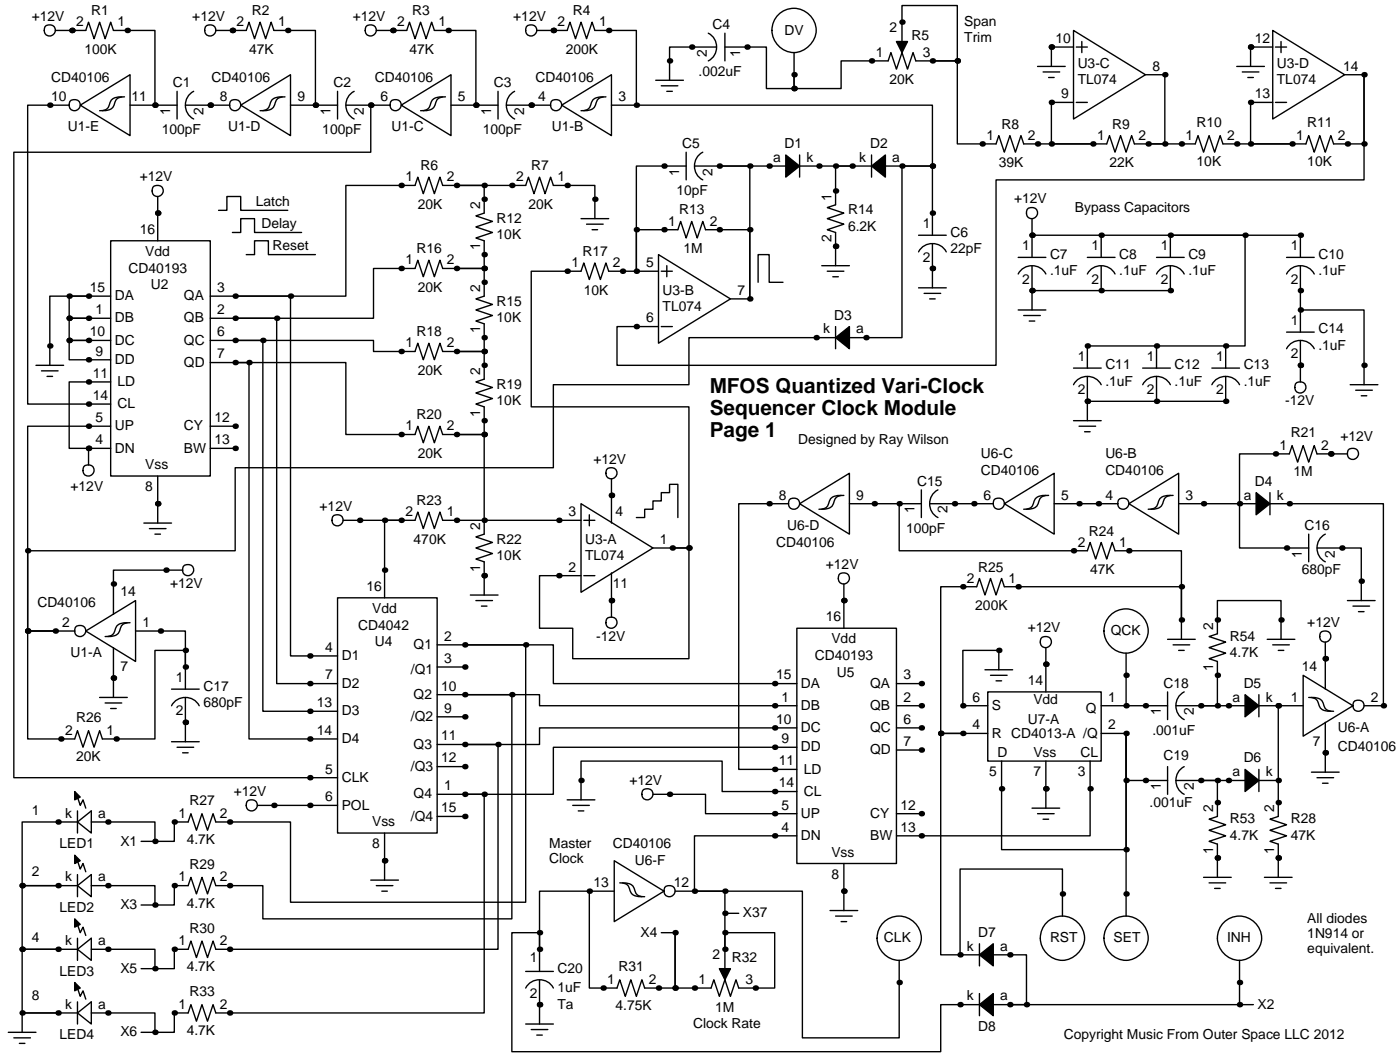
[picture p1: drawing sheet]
<svg xmlns="http://www.w3.org/2000/svg" width="257mm" height="195mm" viewBox="0 0 257 195" stroke-linecap="round" stroke-linejoin="round" font-family="sans-serif">
<defs><g id="words">
<g font-size="3.8">
<text x="130.3" y="72.1">MFOS Quantized Vari-Clock</text>
<text x="130.3" y="76.2">Sequencer Clock Module</text>
<text x="130.3" y="80.3">Page 1</text>
</g>
<g font-size="2.5">
<text x="5.8" y="3.8">+12V</text>
<text x="14" y="4.8">2</text>
<text x="16.8" y="2.8">R1</text>
<text x="21.6" y="4.8">1</text>
<text x="35.3" y="3.8">+12V</text>
<text x="43.4" y="4.8">2</text>
<text x="46.2" y="2.8">R2</text>
<text x="51.1" y="4.8">1</text>
<text x="64.8" y="3.8">+12V</text>
<text x="72.9" y="4.8">2</text>
<text x="75.7" y="2.8">R3</text>
<text x="80.5" y="4.8">1</text>
<text x="94.2" y="3.8">+12V</text>
<text x="102.4" y="4.8">2</text>
<text x="105.2" y="2.8">R4</text>
<text x="110" y="4.8">1</text>
<text x="130.8" y="5.3">C4</text>
<text x="163.3" y="5.8">2</text>
<text x="177" y="4.8">Span</text>
<text x="15.5" y="9.9">100K</text>
<text x="45.7" y="9.9">47K</text>
<text x="75.2" y="9.9">47K</text>
<text x="103.9" y="9.9">200K</text>
<text x="129.8" y="10.4" transform="rotate(-90 129.8 10.4)">2</text>
<text x="135.9" y="10.4" transform="rotate(-90 135.9 10.4)">1</text>
<text x="144" y="6.3">DV</text>
<text x="160.8" y="10.4">1</text>
<text x="167.4" y="7.4">R5</text>
<text x="169.4" y="10.4">3</text>
<text x="177" y="7.6">Trim</text>
<text x="193.8" y="7.9">10</text>
<text x="230.4" y="7.9">12</text>
<text x="9.4" y="15">CD40106</text>
<text x="31.7" y="16">C1</text>
<text x="38.9" y="15">CD40106</text>
<text x="61.2" y="16">C2</text>
<text x="68.8" y="15">CD40106</text>
<text x="90.7" y="16">C3</text>
<text x="98.3" y="15">CD40106</text>
<text x="128.3" y="14">.002uF</text>
<text x="163.3" y="15.5">20K</text>
<text x="197.9" y="12.4">U3-C</text>
<text x="197.9" y="15.5">TL074</text>
<text x="211.6" y="13">8</text>
<text x="234.4" y="12.4">U3-D</text>
<text x="234.4" y="15.5">TL074</text>
<text x="246.6" y="13">14</text>
<text x="9.4" y="18.5">10</text>
<text x="24.1" y="18.5">11</text>
<text x="31.2" y="21.1" transform="rotate(-90 31.2 21.1)">1</text>
<text x="37.3" y="21.1" transform="rotate(-90 37.3 21.1)">2</text>
<text x="40.4" y="18.5">8</text>
<text x="54.6" y="18.5">9</text>
<text x="60.7" y="21.1" transform="rotate(-90 60.7 21.1)">1</text>
<text x="66.8" y="21.1" transform="rotate(-90 66.8 21.1)">2</text>
<text x="69.9" y="18.5">6</text>
<text x="84.1" y="18.5">5</text>
<text x="90.2" y="21.1" transform="rotate(-90 90.2 21.1)">1</text>
<text x="96.3" y="21.1" transform="rotate(-90 96.3 21.1)">2</text>
<text x="98.8" y="18.5">4</text>
<text x="113.5" y="18.5">3</text>
<text x="183.9" y="23.6">R8</text>
<text x="194.8" y="18">9</text>
<text x="204.2" y="23.6">R9</text>
<text x="219.7" y="23.4">R10</text>
<text x="230.4" y="18">13</text>
<text x="240" y="23.4">R11</text>
<text x="12.4" y="24.1">U1-E</text>
<text x="29.7" y="24.6">100pF</text>
<text x="41.9" y="24.1">U1-D</text>
<text x="59.2" y="24.6">100pF</text>
<text x="71.9" y="24.1">U1-C</text>
<text x="88.6" y="24.6">100pF</text>
<text x="101.3" y="24.1">U1-B</text>
<text x="125.2" y="27.2">C5</text>
<text x="142" y="29.7">a</text>
<text x="144" y="27.2">D1</text>
<text x="148.1" y="29.7">k</text>
<text x="157.7" y="29.7">k</text>
<text x="159.8" y="27.2">D2</text>
<text x="163.8" y="29.7">a</text>
<text x="181.1" y="25.7">1</text>
<text x="188.7" y="25.7">2</text>
<text x="201.4" y="25.7">1</text>
<text x="209" y="25.7">2</text>
<text x="217.7" y="25.7">1</text>
<text x="225.3" y="25.7">2</text>
<text x="238" y="25.7">1</text>
<text x="245.6" y="25.7">2</text>
<text x="25.7" y="33.3">+12V</text>
<text x="74.4" y="33.3">1</text>
<text x="77.2" y="31.2">R6</text>
<text x="82" y="33.3">2</text>
<text x="94.7" y="33.3">2</text>
<text x="97.5" y="31.2">R7</text>
<text x="102.4" y="33.3">1</text>
<text x="124.2" y="35.8">10pF</text>
<text x="124.7" y="32.3" transform="rotate(-90 124.7 32.3)">1</text>
<text x="130.8" y="32.3" transform="rotate(-90 130.8 32.3)">2</text>
<text x="183.4" y="30.7">39K</text>
<text x="203.7" y="30.7">22K</text>
<text x="219.7" y="30.5">10K</text>
<text x="240" y="30.5">10K</text>
<text x="47" y="37.8">Latch</text>
<text x="48" y="41.9">Delay</text>
<text x="76.7" y="38.4">20K</text>
<text x="88.1" y="38.4" transform="rotate(-90 88.1 38.4)">2</text>
<text x="91.2" y="40.9">R12</text>
<text x="97" y="38.4">20K</text>
<text x="122.7" y="41.4">1</text>
<text x="124.7" y="39.4">R13</text>
<text x="130.3" y="41.4">2</text>
<text x="152.7" y="36.8" transform="rotate(-90 152.7 36.8)">1</text>
<text x="155.7" y="39.4">R14</text>
<text x="169.4" y="41.9">1</text>
<text x="186.2" y="37.3">+12V</text>
<text x="197.4" y="38.9">Bypass Capacitors</text>
<text x="25.7" y="42.9">16</text>
<text x="26.7" y="47">Vdd</text>
<text x="50" y="46">Reset</text>
<text x="76.5" y="46.5">R16</text>
<text x="88.1" y="46" transform="rotate(-90 88.1 46)">1</text>
<text x="91.2" y="43.9">10K</text>
<text x="106.9" y="47">R17</text>
<text x="125.5" y="46.5">1M</text>
<text x="152.7" y="44.5" transform="rotate(-90 152.7 44.5)">2</text>
<text x="155.7" y="42.4">6.2K</text>
<text x="174.5" y="43.4">C6</text>
<text x="174.5" y="46.5">22pF</text>
<text x="187.7" y="46">1</text>
<text x="192.8" y="47.5">C7</text>
<text x="200.4" y="46">1</text>
<text x="205.5" y="47.5">C8</text>
<text x="213.1" y="46">1</text>
<text x="218.2" y="47.5">C9</text>
<text x="237" y="46">1</text>
<text x="242.1" y="47.5">C10</text>
<text x="16.5" y="53.6">15</text>
<text x="23.6" y="50">CD40193</text>
<text x="27.7" y="53.1">U2</text>
<text x="39.9" y="53.6">3</text>
<text x="74.4" y="48.5">1</text>
<text x="76.7" y="53.6">20K</text>
<text x="82" y="48.5">2</text>
<text x="88.1" y="53.6" transform="rotate(-90 88.1 53.6)">2</text>
<text x="104.9" y="49">1</text>
<text x="112.5" y="49">2</text>
<text x="118.6" y="49">5</text>
<text x="169.4" y="48">2</text>
<text x="187.7" y="52.1">2</text>
<text x="192.8" y="50.5">.1uF</text>
<text x="200.4" y="52.1">2</text>
<text x="205.5" y="50.5">.1uF</text>
<text x="213.1" y="52.1">2</text>
<text x="218.2" y="50.5">.1uF</text>
<text x="237" y="52.1">2</text>
<text x="242.1" y="50.5">.1uF</text>
<text x="17.5" y="57.7">1</text>
<text x="21.1" y="55.1">DA</text>
<text x="21.1" y="59.2">DB</text>
<text x="33.8" y="59.2">QB</text>
<text x="33.8" y="55.1">QA</text>
<text x="39.9" y="57.7">2</text>
<text x="91.2" y="56.1">R15</text>
<text x="91.2" y="59.2">10K</text>
<text x="107.2" y="54.1">10K</text>
<text x="118.6" y="59.2">6</text>
<text x="121.7" y="54.1">U3-B</text>
<text x="121.7" y="57.1">TL074</text>
<text x="135.4" y="54.1">7</text>
<text x="153.2" y="58.7">D3</text>
<text x="237" y="59.7">1</text>
<text x="16.5" y="61.7">10</text>
<text x="17.5" y="65.3">9</text>
<text x="21.1" y="63.2">DC</text>
<text x="33.8" y="63.2">QC</text>
<text x="39.9" y="65.8">7</text>
<text x="39.9" y="61.7">6</text>
<text x="74.4" y="63.8">1</text>
<text x="76.5" y="61.7">R18</text>
<text x="82" y="63.8">2</text>
<text x="88.1" y="61.2" transform="rotate(-90 88.1 61.2)">1</text>
<text x="151.1" y="61.2">k</text>
<text x="157.2" y="61.2">a</text>
<text x="237" y="65.8">2</text>
<text x="242.1" y="61.2">C14</text>
<text x="242.1" y="64.3">.1uF</text>
<text x="17" y="69.3">11</text>
<text x="21.1" y="66.8">DD</text>
<text x="21.6" y="70.9">LD</text>
<text x="33.8" y="67.3">QD</text>
<text x="76.7" y="68.8">20K</text>
<text x="88.1" y="68.8" transform="rotate(-90 88.1 68.8)">2</text>
<text x="91.2" y="71.4">R19</text>
<text x="197.9" y="66.3">1</text>
<text x="202.9" y="67.8">C11</text>
<text x="202.9" y="70.9">.1uF</text>
<text x="210.6" y="66.3">1</text>
<text x="215.6" y="67.8">C12</text>
<text x="215.6" y="70.9">.1uF</text>
<text x="223.3" y="66.3">1</text>
<text x="228.3" y="67.8">C13</text>
<text x="228.3" y="70.9">.1uF</text>
<text x="17" y="73.4">14</text>
<text x="17.5" y="77.5">5</text>
<text x="21.6" y="74.9">CL</text>
<text x="39.4" y="77.5">12</text>
<text x="76.5" y="77">R20</text>
<text x="88.1" y="76.5" transform="rotate(-90 88.1 76.5)">1</text>
<text x="91.2" y="74.4">10K</text>
<text x="197.9" y="72.4">2</text>
<text x="210.6" y="72.4">2</text>
<text x="223.3" y="72.4">2</text>
<text x="236" y="74.4">-12V</text>
<text x="17.5" y="81.5">4</text>
<text x="21.1" y="79">UP</text>
<text x="21.1" y="83.1">DN</text>
<text x="33.8" y="79">CY</text>
<text x="33.8" y="83.1">BW</text>
<text x="39.4" y="81.5">13</text>
<text x="74.4" y="79">1</text>
<text x="82" y="79">2</text>
<text x="146.6" y="81.5">Designed by Ray Wilson</text>
<text x="234.9" y="82.6">1</text>
<text x="237" y="80.3">R21</text>
<text x="242.6" y="82.6">2</text>
<text x="246.1" y="81">+12V</text>
<text x="26.7" y="86.1">Vss</text>
<text x="76.7" y="84.1">20K</text>
<text x="109" y="85.1">+12V</text>
<text x="168.4" y="89.2">C15</text>
<text x="180.1" y="84.1">U6-C</text>
<text x="180.1" y="87.1">CD40106</text>
<text x="202.9" y="84.1">U6-B</text>
<text x="202.9" y="87.1">CD40106</text>
<text x="230.4" y="89.2">D4</text>
<text x="237.5" y="87.4">1M</text>
<text x="13" y="90.2">+12V</text>
<text x="26.7" y="90.2">8</text>
<text x="58.7" y="93.7">+12V</text>
<text x="74.4" y="94.7">2</text>
<text x="76.5" y="92.7">R23</text>
<text x="82" y="94.7">1</text>
<text x="104.4" y="94.7">3</text>
<text x="113" y="94.7">4</text>
<text x="143" y="91.7">8</text>
<text x="157.2" y="91.7">9</text>
<text x="167.9" y="94.2" transform="rotate(-90 167.9 94.2)">1</text>
<text x="174" y="94.2" transform="rotate(-90 174 94.2)">2</text>
<text x="180.6" y="91.7">6</text>
<text x="194.8" y="91.7">5</text>
<text x="202.9" y="91.7">4</text>
<text x="217.7" y="91.7">3</text>
<text x="228.3" y="91.7">a</text>
<text x="234.4" y="91.7">k</text>
<text x="75.9" y="99.8">470K</text>
<text x="88.1" y="97.3" transform="rotate(-90 88.1 97.3)">2</text>
<text x="91.2" y="99.8">R22</text>
<text x="107.4" y="99.8">U3-A</text>
<text x="121.2" y="99.8">1</text>
<text x="142.5" y="100.3">CD40106</text>
<text x="144.5" y="97.3">U6-D</text>
<text x="166.4" y="97.8">100pF</text>
<text x="197.9" y="100.3">2</text>
<text x="199.9" y="98.3">R24</text>
<text x="205.5" y="100.3">1</text>
<text x="239.5" y="97.3">C16</text>
<text x="31.2" y="107.9">+12V</text>
<text x="88.1" y="104.9" transform="rotate(-90 88.1 104.9)">1</text>
<text x="91.2" y="102.9">10K</text>
<text x="104.4" y="104.9">2</text>
<text x="107.4" y="102.9">TL074</text>
<text x="112.5" y="107.9">11</text>
<text x="151.6" y="104.4">+12V</text>
<text x="177.5" y="106.9">2</text>
<text x="179.6" y="104.9">R25</text>
<text x="185.2" y="106.9">1</text>
<text x="200.2" y="105.4">47K</text>
<text x="239" y="102.4" transform="rotate(-90 239 102.4)">1</text>
<text x="239" y="105.4">680pF</text>
<text x="245.1" y="102.4" transform="rotate(-90 245.1 102.4)">2</text>
<text x="6.9" y="111.5">CD40106</text>
<text x="22.1" y="109.5">14</text>
<text x="67.3" y="108.5">16</text>
<text x="68.3" y="112.5">Vdd</text>
<text x="179.1" y="112">200K</text>
<text x="11.4" y="115.1">2</text>
<text x="26.2" y="115.1">1</text>
<text x="59.7" y="119.6">4</text>
<text x="65.8" y="115.6">CD4042</text>
<text x="68.8" y="118.6">U4</text>
<text x="75.9" y="119.1">Q1</text>
<text x="81.5" y="117.6">2</text>
<text x="109.5" y="117.6">-12V</text>
<text x="151.6" y="114">16</text>
<text x="152.7" y="118.1">Vdd</text>
<text x="188.7" y="116.1">+12V</text>
<text x="204" y="116.6">QCK</text>
<text x="222.8" y="115.6" transform="rotate(-90 222.8 115.6)">2</text>
<text x="225.8" y="117.6">R54</text>
<text x="240" y="115.1">+12V</text>
<text x="13" y="120.6">U1-A</text>
<text x="22.1" y="123.2">7</text>
<text x="32.3" y="125.2">1</text>
<text x="59.7" y="124.7">7</text>
<text x="62.7" y="121.2">D1</text>
<text x="75.4" y="123.7">/Q1</text>
<text x="81.5" y="121.7">3</text>
<text x="142.5" y="124.7">15</text>
<text x="149.6" y="121.2">CD40193</text>
<text x="153.7" y="124.2">U5</text>
<text x="165.9" y="124.7">3</text>
<text x="188.7" y="125.7">14</text>
<text x="222.8" y="123.2" transform="rotate(-90 222.8 123.2)">1</text>
<text x="225.8" y="120.6">4.7K</text>
<text x="239" y="123.2">14</text>
<text x="32.3" y="131.3">2</text>
<text x="37.3" y="126.7">C17</text>
<text x="37.3" y="129.8">680pF</text>
<text x="58.2" y="129.8">13</text>
<text x="62.7" y="126.2">D2</text>
<text x="62.7" y="131.3">D3</text>
<text x="75.9" y="128.3">Q2</text>
<text x="81" y="126.7">10</text>
<text x="81.5" y="130.8">9</text>
<text x="143.5" y="128.8">1</text>
<text x="147.1" y="126.2">DA</text>
<text x="147.1" y="130.3">DB</text>
<text x="159.8" y="130.3">QB</text>
<text x="159.8" y="126.2">QA</text>
<text x="165.9" y="128.8">2</text>
<text x="178.6" y="128.8">6</text>
<text x="182.1" y="130.3">S</text>
<text x="189.7" y="129.3">Vdd</text>
<text x="199.4" y="130.8">Q</text>
<text x="203.5" y="128.8">1</text>
<text x="213.1" y="131.3" transform="rotate(-90 213.1 131.3)">1</text>
<text x="213.6" y="126.2">C18</text>
<text x="219.2" y="131.3" transform="rotate(-90 219.2 131.3)">2</text>
<text x="226.3" y="128.8">a</text>
<text x="228.3" y="126.2">D5</text>
<text x="232.4" y="128.8">k</text>
<text x="237" y="128.8">1</text>
<text x="251.7" y="128.8">2</text>
<text x="11.9" y="134.9">2</text>
<text x="14" y="132.6">R26</text>
<text x="19.6" y="134.9">1</text>
<text x="58.2" y="134.9">14</text>
<text x="62.7" y="136.4">D4</text>
<text x="75.4" y="132.3">/Q2</text>
<text x="75.9" y="137.4">Q3</text>
<text x="81" y="135.9">11</text>
<text x="142.5" y="132.8">10</text>
<text x="143.5" y="136.4">9</text>
<text x="147.1" y="134.4">DC</text>
<text x="147.1" y="137.9">DD</text>
<text x="159.8" y="134.4">QC</text>
<text x="165.9" y="136.9">7</text>
<text x="165.9" y="132.8">6</text>
<text x="178.6" y="133.9">4</text>
<text x="182.1" y="135.4">R CD4013-A /Q</text>
<text x="188.7" y="132.8">U7-A</text>
<text x="203.5" y="133.9">2</text>
<text x="211.6" y="134.9">.001uF</text>
<text x="241" y="136.9">7</text>
<text x="245.6" y="134.4">U6-A</text>
<text x="245.6" y="137.9">CD40106</text>
<text x="14" y="139.7">20K</text>
<text x="59.7" y="142">5</text>
<text x="62.7" y="143.5">CLK</text>
<text x="75.4" y="141.5">/Q3</text>
<text x="81" y="140">12</text>
<text x="143" y="140.5">11</text>
<text x="147.6" y="142">LD</text>
<text x="159.8" y="138.4">QD</text>
<text x="181.6" y="142.5">5</text>
<text x="183.1" y="138.9">D</text>
<text x="189.7" y="142.5">7</text>
<text x="189.7" y="138.9">Vss</text>
<text x="197.9" y="142.5">3</text>
<text x="198.4" y="138.9">CL</text>
<text x="213.6" y="139.4">C19</text>
<text x="226.3" y="142.5">a</text>
<text x="228.3" y="140">D6</text>
<text x="232.4" y="142.5">k</text>
<text x="5.8" y="149.6">1</text>
<text x="34.8" y="147.8">R27</text>
<text x="42.9" y="146.1">+12V</text>
<text x="59.7" y="147.1">6</text>
<text x="62.7" y="148.6">POL</text>
<text x="75.9" y="146.6">Q4</text>
<text x="81" y="149.1">15</text>
<text x="81.5" y="145">1</text>
<text x="115.6" y="144">+12V</text>
<text x="143" y="144.5">14</text>
<text x="143.5" y="148.6">5</text>
<text x="147.6" y="146.1">CL</text>
<text x="165.4" y="148.6">12</text>
<text x="211.1" y="148.1">.001uF</text>
<text x="213.1" y="145" transform="rotate(-90 213.1 145)">1</text>
<text x="219.2" y="145" transform="rotate(-90 219.2 145)">2</text>
<text x="222.8" y="149.1" transform="rotate(-90 222.8 149.1)">2</text>
<text x="233.9" y="149.1" transform="rotate(-90 233.9 149.1)">2</text>
<text x="10.9" y="155.7">LED1</text>
<text x="11.9" y="150.1">k</text>
<text x="18" y="150.1">a</text>
<text x="22.1" y="155.2">X1</text>
<text x="32.8" y="150.1">1</text>
<text x="34.3" y="154.9">4.7K</text>
<text x="40.4" y="150.1">2</text>
<text x="68.3" y="155.7">8</text>
<text x="68.3" y="151.6">Vss</text>
<text x="75.4" y="150.6">/Q4</text>
<text x="100.8" y="155.7">Master</text>
<text x="112.5" y="155.7">CD40106</text>
<text x="143.5" y="152.7">4</text>
<text x="147.1" y="150.1">UP</text>
<text x="147.1" y="154.2">DN</text>
<text x="159.8" y="150.1">CY</text>
<text x="159.8" y="154.2">BW</text>
<text x="165.4" y="152.7">13</text>
<text x="225.8" y="151.1">R53</text>
<text x="225.8" y="154.2">4.7K</text>
<text x="237" y="151.1">R28</text>
<text x="237" y="154.2">47K</text>
<text x="5.8" y="160.8">2</text>
<text x="11.9" y="161.8">k</text>
<text x="18" y="161.8">a</text>
<text x="32.8" y="161.8">1</text>
<text x="34.8" y="159.5">R29</text>
<text x="40.4" y="161.8">2</text>
<text x="100.8" y="158.5">Clock</text>
<text x="116.6" y="158.8">U6-F</text>
<text x="152.7" y="161.3">8</text>
<text x="152.7" y="157.2">Vss</text>
<text x="222.8" y="156.7" transform="rotate(-90 222.8 156.7)">1</text>
<text x="233.9" y="156.7" transform="rotate(-90 233.9 156.7)">1</text>
<text x="10.9" y="167.4">LED2</text>
<text x="22.1" y="166.9">X3</text>
<text x="34.3" y="166.6">4.7K</text>
<text x="109" y="162.8">13</text>
<text x="123.7" y="162.8">12</text>
<text x="5.8" y="173">4</text>
<text x="11.9" y="173.5">k</text>
<text x="18" y="173.5">a</text>
<text x="32.8" y="173.5">1</text>
<text x="34.8" y="171.2">R30</text>
<text x="40.4" y="173.5">2</text>
<text x="117.6" y="172">X4</text>
<text x="136.4" y="168.4">X37</text>
<text x="162.3" y="173">CLK</text>
<text x="179.6" y="172">D7</text>
<text x="192.8" y="173">RST</text>
<text x="204.5" y="173">SET</text>
<text x="225.3" y="173">INH</text>
<text x="240" y="169.4">All diodes</text>
<text x="240" y="172.2">1N914 or</text>
<text x="10.9" y="179.1">LED3</text>
<text x="22.1" y="178.6">X5</text>
<text x="34.3" y="178.3">4.7K</text>
<text x="97.3" y="176.5">1</text>
<text x="102.4" y="178.6">C20</text>
<text x="113.5" y="178.3">R31</text>
<text x="130.8" y="176">2</text>
<text x="134.4" y="176.5">R32</text>
<text x="177.5" y="174.5">k</text>
<text x="183.6" y="174.5">a</text>
<text x="240" y="175">equivalent.</text>
<text x="5.8" y="183.6">8</text>
<text x="11.9" y="185.2">k</text>
<text x="18" y="185.2">a</text>
<text x="32.8" y="185.2">1</text>
<text x="34.8" y="182.9">R33</text>
<text x="40.4" y="185.2">2</text>
<text x="97.3" y="183.1">2</text>
<text x="102.4" y="182.1">1uF</text>
<text x="102.4" y="185.2">Ta</text>
<text x="111.5" y="180.6">1</text>
<text x="113" y="185.4">4.75K</text>
<text x="119.1" y="180.6">2</text>
<text x="128.3" y="180.6">1</text>
<text x="131.3" y="185.7">1M</text>
<text x="136.9" y="180.6">3</text>
<text x="177.5" y="183.6">k</text>
<text x="183.6" y="183.6">a</text>
<text x="230.9" y="185.2">X2</text>
<text x="10.9" y="190.8">LED4</text>
<text x="22.1" y="190.2">X6</text>
<text x="34.3" y="190">4.7K</text>
<text x="127.3" y="188.7">Clock Rate</text>
<text x="179.6" y="189.2">D8</text>
<text x="195.3" y="190.8">Copyright Music From Outer Space LLC 2012</text>
</g>
</g></defs>
<g fill="none" stroke="#000" stroke-width=".25">
<path d="M10.2 5.6h5.5l.6-1.5 1 3 1-3 1 3 1-3 .5 1.5h7.6v13.7M12.7 19.3h-7.6v54.9h15.2M14.7 19.3l9.2-5.6v11.2zM22.4 17.8a1.86 1.86 0 0 0-2.4 1.6 1.47 1.47 0 0 1-1.7 .9M22.9 17.8a1.69 1.69 0 0 0-2 1.6 1.9 1.9 0 0 1-2.1 .9M23.9 19.3h8.6M32.5 16.8v5M34 19.3h8.2M35.6 16.8a2.88 2.88 0 0 0 0 5M39.6 5.6h5.6l.5-1.5 1 3 1.1-3 1 3 1-3 .5 1.5h7.6v13.7M44.2 19.3l9.1-5.6v11.2zM51.8 17.8a1.86 1.86 0 0 0-2.3 1.6 1.47 1.47 0 0 1-1.7 .9"/>
<path d="M52.3 17.8a1.69 1.69 0 0 0-2 1.6 1.9 1.9 0 0 1-2 .9M53.3 19.3h8.7M62 16.8v5M63.5 19.3h8.1M65 16.8a2.88 2.88 0 0 0 0 5M68.1 19.3v8.6h-65.6v114.8h59.5M69.1 5.6h5.6l.5-1.5 1 3 1-3 1 3 1-3 .6 1.5h7.6v13.7M73.7 19.3l9.1-5.6v11.2zM81.3 17.8a1.86 1.86 0 0 0-2.4 1.6 1.47 1.47 0 0 1-1.7 .9M81.8 17.8a1.69 1.69 0 0 0-2 1.6 1.9 1.9 0 0 1-2.1 .9M82.8 19.3h8.6M91.4 16.8v5"/>
<path d="M93 19.3h8.1M94.5 16.8a2.88 2.88 0 0 0 0 5M98.6 5.6h5.5l.5-1.5 1.1 3 1-3 1 3 1-3 .5 1.5h7.6v13.7M103.1 19.3l9.2-5.6v11.2zM110.7 17.8a1.86 1.86 0 0 0-2.3 1.6 1.47 1.47 0 0 1-1.7 .9M111.3 17.8a1.69 1.69 0 0 0-2 1.6 1.9 1.9 0 0 1-2.1 .9M112.3 19.3h4.5M116.8 19.3h54.4v11.2h-5.6M120.4 14.7h5.1M121.4 15.7h3.1M122.4 16.8h1M130 6.1a2.88 2.88 0 0 1 0 5.1"/>
<path d="M131.6 8.6h-8.7v6.1M133.1 8.6h7.6v7.7h5.1v-2.6M133.1 6.1v5.1M145.8 9.7v4M165.6 7.6v-6.6h10.2v10.2h-4.6M171.2 11.2h4.6v15.2h7.1l.5-1.5 1 3 1-3 1 3 1.1-3 .5 1.5h15.2l.5-1.5 1 3 1-3 1.1 3 1-3 .5 1.5h11.2l.5-1.5 1 3 1-3 1 3 1-3 .5 1.5h15.3l.5-1.5 1 3 1-3 1 3 1-3 .6 1.5h5.5v-12.7M171.2 11.2h-3.1l-.5-1.5-1 3-1-3-1 3-1-3-.5 1.5h-8.7v5.1h-8.6v-2.6M190.5 12.2h5.1M191.5 13.2h3.1M192.5 14.2h1M197.1 5.6l13.2 8.1-13.2 8.1zM197.1 18.8h-4.1v7.6h7.7"/>
<path d="M197.1 8.6h-4.1v3.6M197.6 8.6h2M197.6 18.8h2M198.6 7.6v2.1M210.3 13.7h3.6v12.7h-3.1M227.1 12.2h5.1M228.1 13.2h3M229.1 14.2h1M233.7 5.6l13.2 8.1-13.2 8.1zM233.7 18.8h-4.1v7.6h7.6M233.7 8.6h-4.1v3.6M234.2 8.6h2"/>
<path d="M234.2 18.8h2M235.2 7.6v2.1M246.9 13.7h3.5M250.4 13.7v19.3h-67.5v34.1h-69.6v-7.2h7.6M29 36.1v8.1M40.1 38.6h1.6v-2.5h2.5v2.5h8.6M83.8 34h5.1v5.1l-1.5 .5 3 1-3 1.1 3 1-3 1 1.5 .5v5.1h-5.1M126 30.5h-9.2v19.3v-7.6h7.7l.5-1.6 1 3.1 1-3.1 1 3.1 1-3.1 .5 1.6h8.2v12.7M126 27.9v5.1M127.5 30.5h16.8M129 27.9a2.88 2.88 0 0 0 0 5.1M132.1 30.5h5.6v24.4"/>
<path d="M146.8 30.5h13.2M146.8 28.4v4.1M156.5 30.5h-3.1v7.1l-1.5 .5 3 1-3 1 3 1-3 1.1 1.5 .5v6.1M160 28.4v4.1M162.6 30.5h3M165.6 30.5h5.6v12.7M165.6 30.5v31.5h-9.6M16.3 54.4h-3.6v4h3.6M16.3 58.4h-3.6v4.1h3.6M16.3 54.4h-7.2v12.7M16.3 54.4h4M16.3 58.4h4"/>
<path d="M20.3 44.2h18.3v43.2h-18.3zM38.6 54.4h4.6M38.6 58.4h4.6M42.7 42.7h1.5v-2.6h2.5v2.6h8.7M43.2 54.4h10.1v66h8.7M43.2 58.4h7.6v67.1h11.2M45.2 46.7h1.5v-2.5h2.6v2.5h8.6M83.8 49.3h5.1v5.1l-1.5 .5 3 1-3 1 3 1-3 1 1.5 .5v5.1h-5.1M83.8 49.3h-2.5l-.5-1.5-1 3-1.1-3-1 3-1-3-.5 1.5h-7.6v9.1h-25.4M106.7 40.1h5.1M107.7 41.1h3M108.7 42.2h1"/>
<path d="M109.2 40.1v-6.1h-7.6l-.5-1.5-1 3.1-1-3.1-1.1 3.1-1-3.1-.5 1.5h-15.2l-.5-1.5-1 3.1-1.1-3.1-1 3.1-1-3.1-.5 1.5h-12.7v20.4h-20.3M120.9 46.7l13.2 8.2-13.2 8.1zM120.9 49.8h-9.1l-.5-1.5-1.1 3-1-3-1 3-1-3-.5 1.5h-9.2v24.9h29v25.9h-3.1M121.4 49.8h2M121.4 59.9h2M122.4 48.8v2M134.1 54.9h3.6M139.2 51.8v-5.1h2v5.1h2.6M150.9 48.8h5.1M151.9 49.8h3M152.9 50.8h1M153.4 59.9v4.1"/>
<path d="M168.7 46.2a2.88 2.88 0 0 1 5 0M168.7 43.2h5M168.7 52.8h5M169.7 53.8h3M170.7 54.9h1M171.2 44.7v8.1M186.9 50.3a2.88 2.88 0 0 1 5.1 0M186.9 47.2h5.1M186.9 56.9h5.1M188 57.9h3M189 58.9h1M189.5 40.1v7.1"/>
<path d="M189.5 48.8v8.1M189.5 43.2h49.3v4M199.6 50.3a2.88 2.88 0 0 1 5.1 0M199.6 47.2h5.1M202.2 43.2v4M202.2 48.8v4.5M212.3 50.3a2.88 2.88 0 0 1 5.1 0M212.3 47.2h5.1M214.9 47.2v-4h13.7v20.3h-3.6M214.9 48.8v4.5h-25.4M236.2 50.3a2.88 2.88 0 0 1 5.1 0M236.2 47.2h5.1"/>
<path d="M238.8 56.9h11.6v13.7M238.8 48.8v12.2M6.6 67.1h5.1M7.6 68.1h3.1M8.6 69.1h1.1M16.3 62.5h-3.6v3.5h7.6M16.3 62.5h4M20.3 70.1h-7.6v12.2h3.6M20.3 78.2h-15.2v37.6h5.1M38.6 62.5h4.6M38.6 66.5h4.6M38.6 78.2h4.6"/>
<path d="M43.2 62.5h5.1v68.1h13.7M43.2 66.5h2.5v69.1h16.3M43.2 62.5h25.4v2h7.6l.5-1.5 1 3 1-3 1.1 3 1-3 .5 1.5h2.5M43.2 66.5h20.3v13.3h12.7l.5-1.6 1 3.1 1-3.1 1.1 3.1 1-3.1 .5 1.6h2.5M83.8 64.5h5.1v5.1l-1.5 .5 3 1-3 1 3 1.1-3 1 1.5 .5v5.1h-5.1M83.8 79.8h5.1v18.2l-1.5 .6 3 1-3 1 3 1-3 1 1.5 .5v6.1M153.4 62h-26.9v8.6h-24.9v15.3h-58.4v15.2h-38.1v14.7h5.1M197.1 70.6a2.88 2.88 0 0 1 5.1 0M197.1 67.6h5.1M197.1 77.2h5.1M198.1 78.2h3.1M199.1 79.2h1.1"/>
<path d="M199.6 69.1v8.1M209.8 70.6a2.88 2.88 0 0 1 5.1 0M209.8 67.6h5.1M212.3 63.5v4.1M212.3 69.1v4.6M222.5 70.6a2.88 2.88 0 0 1 5.1 0M222.5 67.6h5.1M225 63.5h-25.4v4.1M225 63.5v4.1M225 69.1v4.6h-25.4M236.2 64a2.88 2.88 0 0 1 5.1 0M236.2 61h5.1"/>
<path d="M238.8 62.5v7.6M247.9 70.6h5.1M248.9 71.6h3.1M249.9 72.6h1.1M16.3 82.3h4M16.3 82.3v3M26.4 96h5.1M27.4 97h3.1M28.4 98h1.1M29 87.4v8.6M38.6 82.3h4.6M63 95.5h13.2l.5-1.5 1 3 1-3 1.1 3 1-3 .5 1.5h25.4"/>
<path d="M73.7 95.5h-3.1v14.2M106.7 92.5l13.2 8.1-13.2 8.1zM107.2 95.5h2M108.2 94.5v2M112.3 87.9v8.1M116.8 95h1.6v-1.5h1.5v-1.6h1.5v-1.5h1.5v-1.5h1.6v6.1M144.8 92.5h-9.2v48.7h10.7M146.8 92.5l9.2-5.6v11.1zM154.4 90.9a1.86 1.86 0 0 0-2.3 1.7 1.47 1.47 0 0 1-1.7 .9M154.9 90.9a1.69 1.69 0 0 0-1.9 1.7 1.9 1.9 0 0 1-2.1 .9M156 92.5h13.2M165.1 92.5v8.6h34.5l.6-1.5 1 3 1-3 1 3 1-3 .5 1.5h12.2v12.7"/>
<path d="M169.2 89.9v5.1M170.7 92.5h11.7M172.2 89.9a2.88 2.88 0 0 0 0 5.1M184.4 92.5l9.1-5.6v11.1zM192 90.9a1.86 1.86 0 0 0-2.3 1.7 1.47 1.47 0 0 1-1.7 .9M192.5 90.9a1.69 1.69 0 0 0-1.9 1.7 1.9 1.9 0 0 1-2.1 .9M193.5 92.5h11.7M207.3 92.5l9.1-5.6v11.1zM214.9 90.9a1.86 1.86 0 0 0-2.4 1.7 1.47 1.47 0 0 1-1.7 .9M215.4 90.9a1.69 1.69 0 0 0-2 1.7 1.9 1.9 0 0 1-2.1 .9M216.4 92.5h14.2M233.2 92.5h20.8v37h-3.6"/>
<path d="M233.2 90.4v4.1M240.3 98v5.1M243.3 98a2.88 2.88 0 0 0 0 5.1M247.4 83.3h-5.6l-.5-1.5-1 3-1-3-1 3-1.1-3-.5 1.5h-9.1v17.3h12.7M10.2 115.8h-5.1v19.8h8.6l.5-1.5 1 3.1 1.1-3.1 1 3.1 1-3.1 .5 1.5h9.6v-16.2h5.6v3M10.2 115.8h3.5M15.7 115.8l9.2-5.6v11.2zM20.8 118.9v9.1M23.4 114.3a1.86 1.86 0 0 0-2.4 1.6 1.47 1.47 0 0 1-1.7 .9M23.9 114.3a1.69 1.69 0 0 0-2 1.6 1.9 1.9 0 0 1-2.1 .9M24.9 115.8h9.1v6.6M33.5 104.6h-12.7v8.2"/>
<path d="M62 109.7h18.3v43.2h-18.3zM80.3 118.4h5M85.3 118.4h11.2v47.2h-43.2v-14.7h-13.7l-.5-1.5-1 3-1-3-1 3-1-3-.6 1.5h-2.5v3.5h-3.6M85.3 118.4h16.3v7.1h44.7M86.4 109.2h5M87.4 110.2h3M88.4 111.3h1M107.2 105.7h2M112.3 105.2v8.1M119.9 100.6h3.5M123.4 100.6h3.1v20.3h-21.3v-5.6h-6.1v-9.6h7.6M146.3 115.3h18.3v43.2h-18.3z"/>
<path d="M154.9 107.2v8.1M192 118.9v8.1M206.8 119.9v9.6M214.4 117.3h5.1M215.4 118.4h3M216.4 119.4h1M216.9 113.8v-6.1h-32.5l-.5-1.5-1 3-1-3-1.1 3-1-3-.5 1.5h-6.6v26.9h4.1M216.9 113.8v3.5M232.7 117.3h5M233.7 118.4h3M234.7 119.4h1M235.2 117.3v-7.1h-11.7v6.1l-1.5 .5 3 1.1-3 1 3 1-3 1 1.5 .5v8.1h-3"/>
<path d="M241.8 100.6h8.1v9.6M243.3 117.9v8.6M247.4 110.2h5.1M248.4 111.3h3.1M249.4 112.3h1M18.3 128h5.1M19.3 129h3.1M20.3 130h1M31.5 129.5a2.88 2.88 0 0 1 5.1 0M31.5 126.5h5.1M31.5 136.1h5.1M32.5 137.2h3.1"/>
<path d="M33.5 138.2h1M34 122.4v4.1M34 128v8.1M80.3 122.4h5M80.3 127.5h5M80.3 131.6h5M80.3 136.7h5M85.3 127.5h8.7v41.2h-45.7v-6.1h-8.7l-.5-1.6-1 3.1-1-3.1-1 3.1-1-3.1-.6 1.6h-2.5v3.5h-3.6M85.3 136.7h6.1v37.5h-51.8l-.5-1.5-1 3.1-1-3.1-1 3.1-1-3.1-.6 1.5h-2.5v3.6h-3.6M85.3 127.5h13.8v2h47.2M146.3 133.6h-47.2v3.1h-13.8M146.3 137.2h-44.7v8.6h-16.3"/>
<path d="M164.6 129.5h4.6M164.6 125.5h4.6M164.6 133.6h4.6M164.6 137.7h4.6M176.8 134.6h-4.1v40.7h3.6M176.8 134.6h4.6M180.8 122.9h5.1M181.4 127h20.8v12.7h-20.8zM181.9 124h3M182.9 125h1M183.4 122.9v-3.5h-6.6v10.1h4.6M192 139.7v8.6"/>
<path d="M200.2 139.7v13.7h-35.6M202.2 129.5h12.2M202.2 134.6h4.6M206.8 134.6v8.7h7.6M206.8 134.6v21.4h-22.9v-16.3M206.8 134.6v33.5M214.4 127v5.1M215.9 129.5h12.7M217.4 127a2.88 2.88 0 0 0 0 5.1M231.1 129.5h8.2M231.1 127.5v4.1M234.7 129.5v20.4l-1.5 .5 3 1-3 1 3 1-3 1 1.5 .5v6.1"/>
<path d="M239.3 124l9.1 5.5-9.1 5.6zM240.3 128a1.69 1.69 0 0 1 2 1.7 1.9 1.9 0 0 0 2 .9M240.8 128a1.86 1.86 0 0 1 2.3 1.7 1.47 1.47 0 0 0 1.8 .9M243.3 132.6v9.1M14.2 150.9l2.6-2.1v4.1zM14.2 146.3l.5 1.5 .5-1 .5 1.5M14.2 158l.5 1.5 .5-1 .5 1.5M14.2 150.9h-10.1v11.7h6.6M14.2 148.8v4.1M16.8 150.9h11.6v3.5M25.9 154.4h2.5M47.2 147.8h14.8"/>
<path d="M70.6 152.9v8.6M80.3 145.8h5M80.3 149.9h5M80.3 140.7h5M85.3 145.8h3.6v40.1h-49.3l-.5-1.5-1 3.1-1-3.1-1 3.1-1-3.1-.6 1.5h-2.5v3.6h-3.6M104.1 146.8h5.1M105.2 147.8h3M106.2 148.8h1M112.8 158l9.1 5.6-9.1 5.6zM119.9 145.8h9.6v3.6h16.8M146.3 145.3h-13.7v-5.6h-25.9v7.1M146.3 153.4h-18.8v10.2"/>
<path d="M154.9 158.5v8.6M164.6 149.4h4.6M189.5 148.3h5.1M190.5 149.4h3M191.5 150.4h1M214.4 140.7v5.1M215.9 143.3h12.7M217.4 140.7a2.88 2.88 0 0 0 0 5.1M220.5 143.3h3v6.6l-1.5 .5 3 1-3 1 3 1-3 1 1.5 .5v6.1M231.1 141.2v4.1M231.1 143.3h3.6M240.8 141.7h5.1"/>
<path d="M241.8 142.7h3.1M242.8 143.8h1M10.7 174.2h-6.6v11.7h6.6M10.7 162.6h-6.6v11.6h6.6M10.7 162.6h3.5M10.7 174.2h3.5M14.2 162.6l2.6-2.1v4.1zM14.2 174.2l2.6-2v4.1zM14.2 169.7l.5 1.5 .5-1 .5 1.5M14.2 160.5v4.1M14.2 172.2v4.1M16.8 162.6h11.6v3.5"/>
<path d="M16.8 174.2h11.6v3.6M25.9 166.1h2.5M25.9 177.8h2.5M68.1 161.5h5.1M69.1 162.6h3M70.1 163.6h1M96.5 178.3h5.1M99.1 174.2v-3h-5.1v21.8h78.7v-8.6h7.1M99.1 174.2v4.1M99.1 179.8v8.2M108.2 163.6v17.8h5.1l.5-1.6 1 3.1 1-3.1 1 3.1 1.1-3.1 .5 1.6h5.6v-10.2M108.2 163.6h-9.1v10.6"/>
<path d="M108.2 163.6h4.6M113.8 162.1a1.69 1.69 0 0 1 2 1.6 1.9 1.9 0 0 0 2.1 .9M114.3 162.1a1.86 1.86 0 0 1 2.3 1.6 1.47 1.47 0 0 0 1.8 .9M121.4 171.2h2.6M124 171.2v10.2h6.6l.5-1.6 1 3.1 1-3.1 1 3.1 1-3.1 .5 1.6h6.6v-10.2h-9.1v3M124 163.6h3.5M127.5 163.6h5.6v4M127.5 163.6h19.8v26.9h17.8v-14.2M133.1 167.6v10.2M133.1 167.6h2.5M152.4 167.1h5.1M153.4 168.1h3.1"/>
<path d="M154.4 169.2h1M176.3 175.3h3.5M179.8 173.2v4.1M182.4 175.3h6.1v9.1h-3.1M195.1 168.1v-8.6h-18.8v15.8M221 161h5.1M222 162.1h3M223 163.1h1M227.6 176.3v8.1M232.2 161h5M233.2 162.1h3M234.2 163.1h1"/>
<path d="M1.5 189.5h5.1M2.5 190.5h3.1M3.6 191.5h1M14.2 185.9l2.6-2v4.1zM14.2 181.4l.5 1.5 .5-1 .5 1.5M14.2 183.9v4.1M14.2 185.9h-10.1v3.6M16.8 185.9h11.6v3.6M25.9 189.5h2.5M96.5 181.4a2.88 2.88 0 0 1 5.1 0M96.5 188h5.1M97.5 189h3.1"/>
<path d="M98.6 190h1M179.8 182.4v4M182.4 184.4h47.7"/>
<circle cx="9.2" cy="5.6" r="1.02"/>
<circle cx="13.7" cy="19.3" r="1.02"/>
<circle cx="38.6" cy="5.6" r="1.02"/>
<circle cx="43.2" cy="19.3" r="1.02"/>
<circle cx="68.1" cy="5.6" r="1.02"/>
<circle cx="72.7" cy="19.3" r="1.02"/>
<circle cx="97.5" cy="5.6" r="1.02"/>
<circle cx="102.1" cy="19.3" r="1.02"/>
<circle cx="145.8" cy="5.6" r="4"/>
<circle cx="29" cy="35" r="1.02"/>
<circle cx="189.5" cy="39.1" r="1.02"/>
<circle cx="238.8" cy="71.1" r="1.02"/>
<circle cx="16.3" cy="86.3" r="1.02"/>
<circle cx="62" cy="95.5" r="1.02"/>
<circle cx="112.3" cy="86.8" r="1.02"/>
<circle cx="145.8" cy="92.4" r="1.02"/>
<circle cx="183.4" cy="92.4" r="1.02"/>
<circle cx="206.3" cy="92.4" r="1.02"/>
<circle cx="248.4" cy="83.3" r="1.02"/>
<circle cx="14.7" cy="115.8" r="1.02"/>
<circle cx="34.6" cy="104.6" r="1.02"/>
<circle cx="112.3" cy="114.3" r="1.02"/>
<circle cx="154.9" cy="106.1" r="1.02"/>
<circle cx="192" cy="117.8" r="1.02"/>
<circle cx="206.7" cy="115.8" r="4"/>
<circle cx="243.3" cy="116.8" r="1.02"/>
<circle cx="249.4" cy="129.5" r="1.02"/>
<circle cx="46.2" cy="147.8" r="1.02"/>
<circle cx="118.9" cy="145.8" r="1.02"/>
<circle cx="122.9" cy="163.5" r="1.02"/>
<circle cx="165.1" cy="172.2" r="4"/>
<circle cx="195" cy="172.2" r="4"/>
<circle cx="206.7" cy="172.2" r="4"/>
<circle cx="227.5" cy="172.2" r="4"/>
</g>
<g fill="#000">
<circle cx="9.1" cy="19.3" r=".51"/>
<circle cx="13.2" cy="5.6" r=".51"/>
<circle cx="23.4" cy="5.6" r=".51"/>
<circle cx="28.4" cy="19.3" r=".51"/>
<circle cx="38.6" cy="19.3" r=".51"/>
<circle cx="42.7" cy="5.6" r=".51"/>
<circle cx="52.8" cy="5.6" r=".51"/>
<circle cx="57.9" cy="19.3" r=".51"/>
<circle cx="68.1" cy="19.3" r=".51"/>
<circle cx="72.1" cy="5.6" r=".51"/>
<circle cx="82.3" cy="5.6" r=".51"/>
<circle cx="87.4" cy="19.3" r=".51"/>
<circle cx="97.5" cy="19.3" r=".51"/>
<circle cx="101.6" cy="5.6" r=".51"/>
<circle cx="111.8" cy="5.6" r=".51"/>
<circle cx="116.8" cy="19.3" r=".51"/>
<circle cx="122.9" cy="11.2" r=".51"/>
<circle cx="127" cy="8.6" r=".51"/>
<circle cx="137.2" cy="8.6" r=".51"/>
<circle cx="145.8" cy="16.3" r=".51"/>
<circle cx="145.8" cy="13.7" r=".51"/>
<circle cx="160" cy="11.2" r=".51"/>
<circle cx="165.6" cy="4.1" r=".51"/>
<circle cx="171.2" cy="11.2" r=".51"/>
<circle cx="175.8" cy="11.2" r=".51"/>
<circle cx="193" cy="8.6" r=".51"/>
<circle cx="193" cy="18.8" r=".51"/>
<circle cx="213.9" cy="13.7" r=".51"/>
<circle cx="229.6" cy="8.6" r=".51"/>
<circle cx="229.6" cy="18.8" r=".51"/>
<circle cx="250.4" cy="13.7" r=".51"/>
<circle cx="29" cy="39.1" r=".51"/>
<circle cx="73.7" cy="34" r=".51"/>
<circle cx="83.8" cy="34" r=".51"/>
<circle cx="88.9" cy="34" r=".51"/>
<circle cx="88.9" cy="36.6" r=".51"/>
<circle cx="94" cy="34" r=".51"/>
<circle cx="104.1" cy="34" r=".51"/>
<circle cx="109.2" cy="36.6" r=".51"/>
<circle cx="121.9" cy="30.5" r=".51"/>
<circle cx="132.1" cy="30.5" r=".51"/>
<circle cx="137.7" cy="30.5" r=".51"/>
<circle cx="141.2" cy="30.5" r=".51"/>
<circle cx="150.4" cy="30.5" r=".51"/>
<circle cx="153.4" cy="30.5" r=".51"/>
<circle cx="153.4" cy="35.1" r=".51"/>
<circle cx="156.5" cy="30.5" r=".51"/>
<circle cx="165.6" cy="30.5" r=".51"/>
<circle cx="171.2" cy="30.5" r=".51"/>
<circle cx="171.2" cy="39.1" r=".51"/>
<circle cx="180.3" cy="26.4" r=".51"/>
<circle cx="190.5" cy="26.4" r=".51"/>
<circle cx="193" cy="26.4" r=".51"/>
<circle cx="200.7" cy="26.4" r=".51"/>
<circle cx="210.8" cy="26.4" r=".51"/>
<circle cx="213.9" cy="26.4" r=".51"/>
<circle cx="216.9" cy="26.4" r=".51"/>
<circle cx="227.1" cy="26.4" r=".51"/>
<circle cx="229.6" cy="26.4" r=".51"/>
<circle cx="237.2" cy="26.4" r=".51"/>
<circle cx="247.4" cy="26.4" r=".51"/>
<circle cx="250.4" cy="26.4" r=".51"/>
<circle cx="12.7" cy="58.4" r=".51"/>
<circle cx="12.7" cy="54.4" r=".51"/>
<circle cx="16.3" cy="54.4" r=".51"/>
<circle cx="16.3" cy="58.4" r=".51"/>
<circle cx="43.2" cy="58.4" r=".51"/>
<circle cx="43.2" cy="54.4" r=".51"/>
<circle cx="50.8" cy="58.4" r=".51"/>
<circle cx="53.3" cy="54.4" r=".51"/>
<circle cx="73.7" cy="49.3" r=".51"/>
<circle cx="83.8" cy="49.3" r=".51"/>
<circle cx="88.9" cy="46.7" r=".51"/>
<circle cx="88.9" cy="51.8" r=".51"/>
<circle cx="88.9" cy="49.3" r=".51"/>
<circle cx="104.1" cy="49.8" r=".51"/>
<circle cx="114.3" cy="49.8" r=".51"/>
<circle cx="116.8" cy="59.9" r=".51"/>
<circle cx="116.8" cy="42.2" r=".51"/>
<circle cx="116.8" cy="49.8" r=".51"/>
<circle cx="121.9" cy="42.2" r=".51"/>
<circle cx="132.1" cy="42.2" r=".51"/>
<circle cx="137.7" cy="42.2" r=".51"/>
<circle cx="137.7" cy="54.9" r=".51"/>
<circle cx="153.4" cy="45.2" r=".51"/>
<circle cx="171.2" cy="49.3" r=".51"/>
<circle cx="189.5" cy="53.3" r=".51"/>
<circle cx="189.5" cy="43.2" r=".51"/>
<circle cx="202.2" cy="53.3" r=".51"/>
<circle cx="202.2" cy="43.2" r=".51"/>
<circle cx="214.9" cy="43.2" r=".51"/>
<circle cx="214.9" cy="53.3" r=".51"/>
<circle cx="228.6" cy="43.2" r=".51"/>
<circle cx="238.8" cy="43.2" r=".51"/>
<circle cx="238.8" cy="56.9" r=".51"/>
<circle cx="238.8" cy="53.3" r=".51"/>
<circle cx="9.1" cy="63.5" r=".51"/>
<circle cx="12.7" cy="62.5" r=".51"/>
<circle cx="16.3" cy="70.1" r=".51"/>
<circle cx="16.3" cy="66" r=".51"/>
<circle cx="16.3" cy="74.2" r=".51"/>
<circle cx="16.3" cy="78.2" r=".51"/>
<circle cx="16.3" cy="62.5" r=".51"/>
<circle cx="43.2" cy="78.2" r=".51"/>
<circle cx="43.2" cy="62.5" r=".51"/>
<circle cx="43.2" cy="66.5" r=".51"/>
<circle cx="45.7" cy="66.5" r=".51"/>
<circle cx="48.3" cy="62.5" r=".51"/>
<circle cx="73.7" cy="79.8" r=".51"/>
<circle cx="73.7" cy="64.5" r=".51"/>
<circle cx="83.8" cy="79.8" r=".51"/>
<circle cx="83.8" cy="64.5" r=".51"/>
<circle cx="88.9" cy="64.5" r=".51"/>
<circle cx="88.9" cy="77.2" r=".51"/>
<circle cx="88.9" cy="62" r=".51"/>
<circle cx="88.9" cy="79.8" r=".51"/>
<circle cx="88.9" cy="67.1" r=".51"/>
<circle cx="149.9" cy="62" r=".51"/>
<circle cx="159" cy="62" r=".51"/>
<circle cx="199.6" cy="73.7" r=".51"/>
<circle cx="199.6" cy="63.5" r=".51"/>
<circle cx="212.3" cy="73.7" r=".51"/>
<circle cx="212.3" cy="63.5" r=".51"/>
<circle cx="225" cy="73.7" r=".51"/>
<circle cx="225" cy="63.5" r=".51"/>
<circle cx="238.8" cy="67.1" r=".51"/>
<circle cx="250.4" cy="67.1" r=".51"/>
<circle cx="16.3" cy="82.3" r=".51"/>
<circle cx="29" cy="92.5" r=".51"/>
<circle cx="43.2" cy="82.3" r=".51"/>
<circle cx="66" cy="95.5" r=".51"/>
<circle cx="70.6" cy="95.5" r=".51"/>
<circle cx="73.7" cy="95.5" r=".51"/>
<circle cx="83.8" cy="95.5" r=".51"/>
<circle cx="88.9" cy="95.5" r=".51"/>
<circle cx="102.6" cy="95.5" r=".51"/>
<circle cx="112.3" cy="90.9" r=".51"/>
<circle cx="141.2" cy="92.5" r=".51"/>
<circle cx="160.5" cy="92.5" r=".51"/>
<circle cx="165.1" cy="92.5" r=".51"/>
<circle cx="175.3" cy="92.5" r=".51"/>
<circle cx="178.8" cy="92.5" r=".51"/>
<circle cx="198.1" cy="92.5" r=".51"/>
<circle cx="201.7" cy="92.5" r=".51"/>
<circle cx="221" cy="92.5" r=".51"/>
<circle cx="227.6" cy="92.5" r=".51"/>
<circle cx="234.2" cy="83.3" r=".51"/>
<circle cx="236.7" cy="92.5" r=".51"/>
<circle cx="244.3" cy="83.3" r=".51"/>
<circle cx="5.1" cy="101.1" r=".51"/>
<circle cx="5.1" cy="115.8" r=".51"/>
<circle cx="10.2" cy="115.8" r=".51"/>
<circle cx="20.8" cy="107.2" r=".51"/>
<circle cx="29.5" cy="115.8" r=".51"/>
<circle cx="30.5" cy="104.6" r=".51"/>
<circle cx="34" cy="119.4" r=".51"/>
<circle cx="70.6" cy="104.6" r=".51"/>
<circle cx="85.3" cy="118.4" r=".51"/>
<circle cx="88.9" cy="105.7" r=".51"/>
<circle cx="96.5" cy="118.4" r=".51"/>
<circle cx="102.6" cy="105.7" r=".51"/>
<circle cx="112.3" cy="110.2" r=".51"/>
<circle cx="123.4" cy="100.6" r=".51"/>
<circle cx="126.5" cy="100.6" r=".51"/>
<circle cx="154.9" cy="110.2" r=".51"/>
<circle cx="176.8" cy="107.7" r=".51"/>
<circle cx="183.4" cy="119.4" r=".51"/>
<circle cx="186.9" cy="107.7" r=".51"/>
<circle cx="197.1" cy="101.1" r=".51"/>
<circle cx="207.3" cy="101.1" r=".51"/>
<circle cx="216.9" cy="113.8" r=".51"/>
<circle cx="216.9" cy="107.7" r=".51"/>
<circle cx="223.5" cy="113.8" r=".51"/>
<circle cx="235.2" cy="113.8" r=".51"/>
<circle cx="236.2" cy="100.6" r=".51"/>
<circle cx="246.4" cy="100.6" r=".51"/>
<circle cx="249.9" cy="106.7" r=".51"/>
<circle cx="11.2" cy="135.6" r=".51"/>
<circle cx="20.8" cy="124.5" r=".51"/>
<circle cx="21.3" cy="135.6" r=".51"/>
<circle cx="34" cy="122.4" r=".51"/>
<circle cx="34" cy="132.6" r=".51"/>
<circle cx="56.9" cy="130.6" r=".51"/>
<circle cx="56.9" cy="120.4" r=".51"/>
<circle cx="56.9" cy="125.5" r=".51"/>
<circle cx="56.9" cy="135.6" r=".51"/>
<circle cx="85.3" cy="131.6" r=".51"/>
<circle cx="85.3" cy="127.5" r=".51"/>
<circle cx="85.3" cy="136.7" r=".51"/>
<circle cx="85.3" cy="122.4" r=".51"/>
<circle cx="91.4" cy="136.7" r=".51"/>
<circle cx="94" cy="127.5" r=".51"/>
<circle cx="142.2" cy="125.5" r=".51"/>
<circle cx="142.2" cy="133.6" r=".51"/>
<circle cx="142.2" cy="137.2" r=".51"/>
<circle cx="142.2" cy="129.5" r=".51"/>
<circle cx="169.2" cy="129.5" r=".51"/>
<circle cx="169.2" cy="133.6" r=".51"/>
<circle cx="169.2" cy="137.7" r=".51"/>
<circle cx="169.2" cy="125.5" r=".51"/>
<circle cx="172.7" cy="134.6" r=".51"/>
<circle cx="176.8" cy="134.6" r=".51"/>
<circle cx="176.8" cy="129.5" r=".51"/>
<circle cx="192" cy="121.9" r=".51"/>
<circle cx="206.8" cy="129.5" r=".51"/>
<circle cx="206.8" cy="124" r=".51"/>
<circle cx="206.8" cy="134.6" r=".51"/>
<circle cx="210.3" cy="129.5" r=".51"/>
<circle cx="220.5" cy="129.5" r=".51"/>
<circle cx="223.5" cy="129.5" r=".51"/>
<circle cx="223.5" cy="124" r=".51"/>
<circle cx="225.6" cy="129.5" r=".51"/>
<circle cx="234.7" cy="129.5" r=".51"/>
<circle cx="243.3" cy="120.9" r=".51"/>
<circle cx="243.3" cy="138.2" r=".51"/>
<circle cx="254" cy="129.5" r=".51"/>
<circle cx="10.7" cy="150.9" r=".51"/>
<circle cx="19.8" cy="150.9" r=".51"/>
<circle cx="28.4" cy="154.4" r=".51"/>
<circle cx="32" cy="150.9" r=".51"/>
<circle cx="42.2" cy="150.9" r=".51"/>
<circle cx="50.3" cy="147.8" r=".51"/>
<circle cx="56.9" cy="142.7" r=".51"/>
<circle cx="56.9" cy="147.8" r=".51"/>
<circle cx="70.6" cy="158" r=".51"/>
<circle cx="85.3" cy="145.8" r=".51"/>
<circle cx="85.3" cy="149.9" r=".51"/>
<circle cx="85.3" cy="140.7" r=".51"/>
<circle cx="88.9" cy="145.8" r=".51"/>
<circle cx="106.7" cy="143.3" r=".51"/>
<circle cx="122.9" cy="145.8" r=".51"/>
<circle cx="142.2" cy="141.2" r=".51"/>
<circle cx="142.2" cy="149.4" r=".51"/>
<circle cx="142.2" cy="153.4" r=".51"/>
<circle cx="142.2" cy="145.3" r=".51"/>
<circle cx="169.2" cy="149.4" r=".51"/>
<circle cx="169.2" cy="153.4" r=".51"/>
<circle cx="183.9" cy="144.8" r=".51"/>
<circle cx="192" cy="144.8" r=".51"/>
<circle cx="200.2" cy="144.8" r=".51"/>
<circle cx="206.8" cy="143.3" r=".51"/>
<circle cx="206.8" cy="156" r=".51"/>
<circle cx="210.3" cy="143.3" r=".51"/>
<circle cx="220.5" cy="143.3" r=".51"/>
<circle cx="223.5" cy="143.3" r=".51"/>
<circle cx="223.5" cy="157.5" r=".51"/>
<circle cx="223.5" cy="147.3" r=".51"/>
<circle cx="225.6" cy="143.3" r=".51"/>
<circle cx="234.7" cy="143.3" r=".51"/>
<circle cx="234.7" cy="157.5" r=".51"/>
<circle cx="234.7" cy="147.3" r=".51"/>
<circle cx="4.1" cy="174.2" r=".51"/>
<circle cx="4.1" cy="162.6" r=".51"/>
<circle cx="10.7" cy="162.6" r=".51"/>
<circle cx="10.7" cy="174.2" r=".51"/>
<circle cx="19.8" cy="162.6" r=".51"/>
<circle cx="19.8" cy="174.2" r=".51"/>
<circle cx="28.4" cy="177.8" r=".51"/>
<circle cx="28.4" cy="166.1" r=".51"/>
<circle cx="32" cy="174.2" r=".51"/>
<circle cx="32" cy="162.6" r=".51"/>
<circle cx="42.2" cy="162.6" r=".51"/>
<circle cx="42.2" cy="174.2" r=".51"/>
<circle cx="99.1" cy="174.2" r=".51"/>
<circle cx="99.1" cy="171.2" r=".51"/>
<circle cx="108.2" cy="163.6" r=".51"/>
<circle cx="124" cy="171.2" r=".51"/>
<circle cx="127.5" cy="163.6" r=".51"/>
<circle cx="133.1" cy="163.6" r=".51"/>
<circle cx="133.1" cy="171.2" r=".51"/>
<circle cx="133.1" cy="167.6" r=".51"/>
<circle cx="133.1" cy="174.2" r=".51"/>
<circle cx="154.9" cy="163.6" r=".51"/>
<circle cx="176.3" cy="175.3" r=".51"/>
<circle cx="185.4" cy="175.3" r=".51"/>
<circle cx="195.1" cy="164.1" r=".51"/>
<circle cx="206.8" cy="164.1" r=".51"/>
<circle cx="4.1" cy="185.9" r=".51"/>
<circle cx="10.7" cy="185.9" r=".51"/>
<circle cx="19.8" cy="185.9" r=".51"/>
<circle cx="28.4" cy="189.5" r=".51"/>
<circle cx="32" cy="185.9" r=".51"/>
<circle cx="42.2" cy="185.9" r=".51"/>
<circle cx="99.1" cy="184.4" r=".51"/>
<circle cx="110.7" cy="181.4" r=".51"/>
<circle cx="120.9" cy="181.4" r=".51"/>
<circle cx="124" cy="181.4" r=".51"/>
<circle cx="127.5" cy="181.4" r=".51"/>
<circle cx="138.7" cy="181.4" r=".51"/>
<circle cx="165.1" cy="180.3" r=".51"/>
<circle cx="176.3" cy="184.4" r=".51"/>
<circle cx="185.4" cy="184.4" r=".51"/>
<circle cx="188.5" cy="184.4" r=".51"/>
<circle cx="227.6" cy="180.3" r=".51"/>
<circle cx="227.6" cy="184.4" r=".51"/>
</g>
<g fill="#000" stroke="#000" stroke-width=".25">
<path d="M164.6 7.6h2l-1 2.1zM144.3 28.4l2.5 2.1-2.5 2zM160 30.5l2.6-2.1v4.1zM153.4 62l2.6-2.1v4.1zM230.6 90.4l2.6 2.1-2.6 2zM228.6 127.5l2.5 2-2.5 2.1zM13.7 145.3l1 1-1 .5zM13.7 157l1 1-1 .5zM228.6 141.2l2.5 2.1-2.5 2zM13.7 168.7l1 1-1 .5zM132.1 177.8h2l-1 2zM179.8 175.3l2.6-2.1v4.1z"/>
<path d="M13.7 180.3l1 1.1-1 .5zM179.8 184.4l2.6-2v4z"/>
</g>
<use href="#words"/>
</svg>
